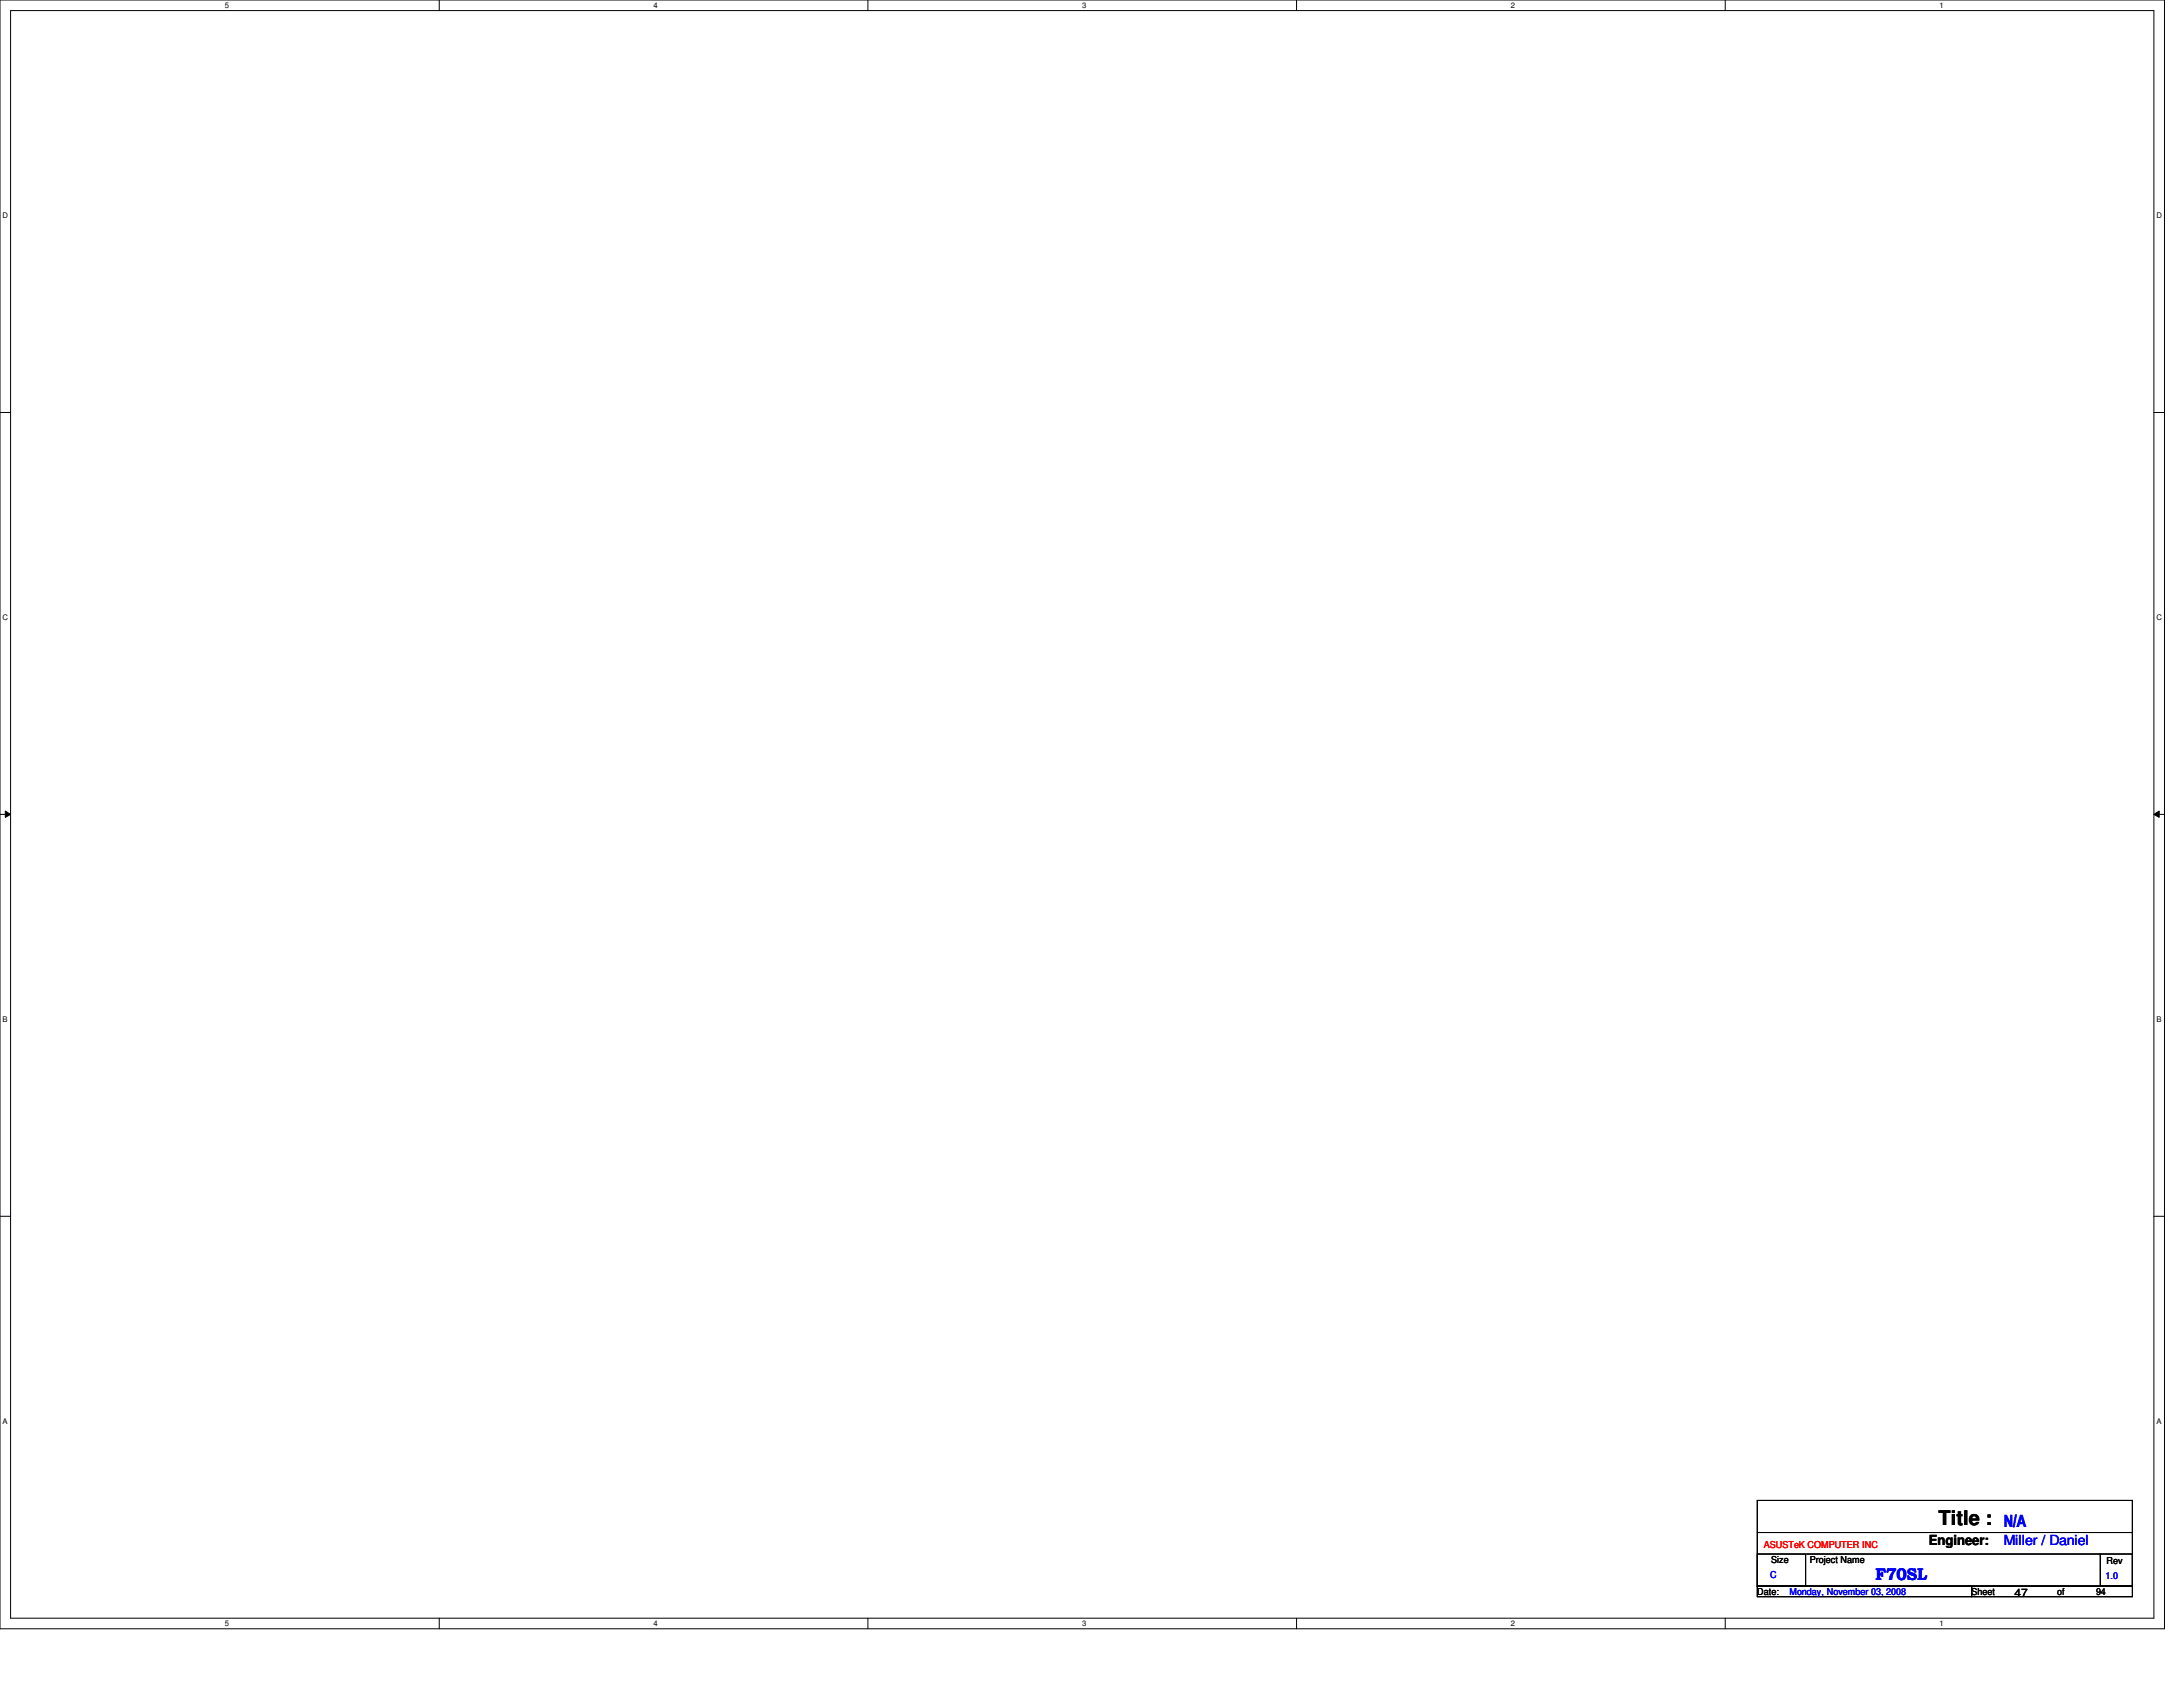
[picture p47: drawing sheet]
<svg xmlns="http://www.w3.org/2000/svg" width="279mm" height="216mm" viewBox="0 0 279 216" stroke-linecap="round" stroke-linejoin="round" font-family="sans-serif">
<defs><g id="words">
<text font-size="2.6" x="248.1" y="195.1">Title :</text>
<g font-size="2.2" fill="#00f">
<text x="256.5" y="195.4">N/A</text>
<text x="240" y="202.3">F70SL</text>
</g>
<text font-size="1.8" x="246.9" y="197.8">Engineer:</text>
<text font-size="1.8" fill="#00f" x="256.5" y="197.7">Miller / Daniel</text>
<text font-size="1.5" x="257.9" y="204.3">47</text>
<text font-size="1.2" fill="#f00" x="225.8" y="198.1">ASUSTeK COMPUTER INC</text>
<g font-size="1.2" fill="#00f">
<text x="226.6" y="201.9">C</text>
<text x="269.5" y="202.1">1.0</text>
<text x="229" y="204.1">Monday, November 03, 2008</text>
</g>
<g font-size="1.2">
<text x="226.7" y="200">Size</text>
<text x="231.6" y="200">Project Name</text>
<text x="269.6" y="200.2">Rev</text>
<text x="224.9" y="204.1">Date:</text>
<text x="252.3" y="204.1">Sheet</text>
<text x="263.3" y="204.1">of</text>
<text x="268.3" y="204.1">94</text>
</g>
<g font-size="1">
<text x="28.8" y="1">5</text>
<text x="83.7" y="1">4</text>
<text x="138.5" y="1">3</text>
<text x="193.4" y="1">2</text>
<text x="248.2" y="1">1</text>
<text x=".3" y="27.9">D</text>
<text x="276" y="27.9">D</text>
<text x=".3" y="79.4">C</text>
<text x="276" y="79.4">C</text>
<text x=".3" y="130.8">B</text>
<text x="276" y="130.8">B</text>
<text x=".3" y="182.2">A</text>
<text x="276" y="182.2">A</text>
<text x="28.8" y="208.1">5</text>
<text x="83.7" y="208.1">4</text>
<text x="138.5" y="208.1">3</text>
<text x="193.4" y="208.1">2</text>
<text x="248.2" y="208.1">1</text>
</g>
</g></defs>
<path d="M0 0h277v208.4h-277zM1.4 1.4h274.3v205.7h-274.3z" fill="none" stroke="#000" stroke-width=".13"/>
<g fill="#fff">
<path d="M28.8 .1h.5v1.1h-.5z"/>
<path d="M28.8 207.2h.5v1.1h-.5z"/>
</g>
<path d="M56.2 0v1.4M56.2 207.1v1.3" fill="none" stroke="#000" stroke-width=".13"/>
<g fill="#fff">
<path d="M83.7 .1h.5v1.1h-.5z"/>
<path d="M83.7 207.2h.5v1.1h-.5z"/>
</g>
<path d="M111.1 0v1.4M111.1 207.1v1.3" fill="none" stroke="#000" stroke-width=".13"/>
<g fill="#fff">
<path d="M138.5 .1h.6v1.1h-.6z"/>
<path d="M138.5 207.2h.6v1.1h-.6z"/>
</g>
<path d="M165.9 0v1.4M165.9 207.1v1.3" fill="none" stroke="#000" stroke-width=".13"/>
<g fill="#fff">
<path d="M193.4 .1h.5v1.1h-.5z"/>
<path d="M193.4 207.2h.5v1.1h-.5z"/>
</g>
<path d="M220.8 0v1.4M220.8 207.1v1.3" fill="none" stroke="#000" stroke-width=".13"/>
<g fill="#fff">
<path d="M248.2 .1h.6v1.1h-.6z"/>
<path d="M248.2 207.2h.6v1.1h-.6z"/>
<path d="M.3 27.1h.8v1.1h-.8z"/>
<path d="M276 27.1h.7v1.1h-.7z"/>
<path d="M.3 78.5h.8v1.1h-.8z"/>
<path d="M276 78.5h.7v1.1h-.7z"/>
</g>
<path d="M0 52.8h1.4M275.7 52.8h1.3" fill="none" stroke="#000" stroke-width=".13"/>
<g fill="#fff">
<path d="M.3 129.9h.7v1.1h-.7z"/>
<path d="M276 129.9h.6v1.1h-.6z"/>
</g>
<path d="M0 104.2h1.4M.7 103.8l.7 .4-.7 .4zM275.7 104.2l.7-.4v.8zM275.7 104.2h1.3" fill="none" stroke="#000" stroke-width=".13"/>
<path d="M.7 103.8l.7 .4-.7 .4zM275.7 104.2l.7-.4v.8z" fill="#000"/>
<g fill="#fff">
<path d="M.3 181.4h.7v1.1h-.7z"/>
<path d="M276 181.4h.6v1.1h-.6z"/>
</g>
<path d="M0 155.7h1.4M275.7 155.7h1.3M224.9 192h48v11h-48zM224.9 198.9h6.2v4.1h-6.2zM224.9 196.1h48M231.2 198.9h37.6M268.8 198.9h4.1v4.1h-4.1zM268.8 198.9h.1M272.9 196.1h.1M224.9 203h27.4v1.3h-27.4zM252.3 203h20.6v1.3h-20.6z" fill="none" stroke="#000" stroke-width=".13"/>
<use href="#words"/>
</svg>
